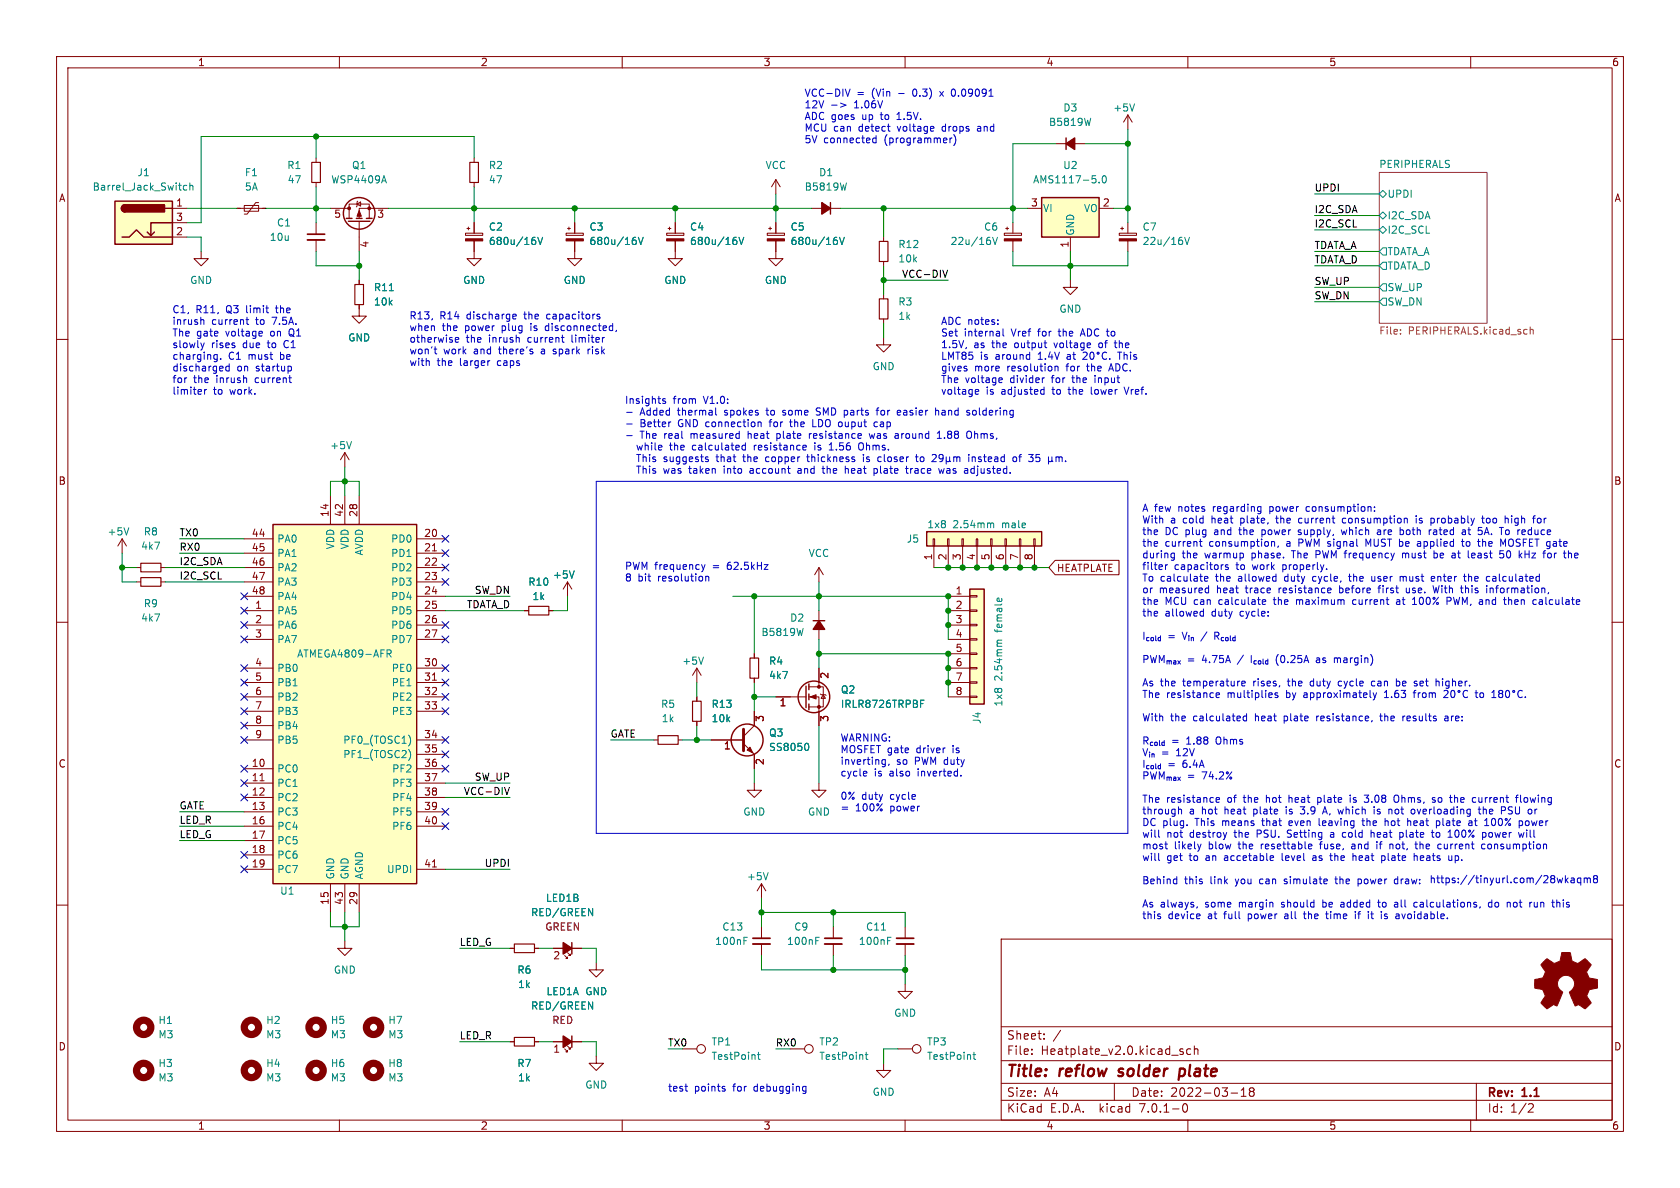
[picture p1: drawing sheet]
<svg xmlns="http://www.w3.org/2000/svg" width="297mm" height="210mm" viewBox="0 0 297 210" stroke-linecap="round" stroke-linejoin="round" font-family="sans-serif">
<defs><g id="words">
<g font-size="2.8" fill="#840000">
<text x="178" y="190.8">Title:</text>
<text x="187.4" y="190.8">reflow</text>
<text x="198.5" y="190.8">solder</text>
<text x="209.8" y="190.8">plate</text>
</g>
<g font-size="2.1" fill="#840000">
<text x="178" y="183.9">Sheet:</text>
<text x="186.2" y="183.9">/</text>
<text x="178" y="186.6">File:</text>
<text x="184" y="186.6">Heatplate_v2.0.kicad_sch</text>
<text x="178" y="196.8">KiCad</text>
<text x="178" y="194">Size:</text>
<text x="184.6" y="194">A4</text>
<text x="185.7" y="196.8">E.D.A.</text>
<text x="194.4" y="196.8">kicad</text>
<text x="200" y="194">Date:</text>
<text x="201.5" y="196.8">7.0.1-0</text>
<text x="206.9" y="194">2022-03-18</text>
<text x="263" y="194.2">Rev:</text>
<text x="263" y="196.8">Id:</text>
<text x="267" y="196.8">1/2</text>
<text x="269.2" y="194.2">1.1</text>
</g>
<g font-size="1.8" fill="#840000">
<text x="35" y="11.8">1</text>
<text x="85" y="11.8">2</text>
<text x="135" y="11.8">3</text>
<text x="185" y="11.8">4</text>
<text x="235" y="11.8">5</text>
<text x="285" y="11.8">6</text>
<text x="10.4" y="35.8">A</text>
<text x="285.4" y="35.8">A</text>
<text x="31.1" y="36.6">1</text>
<text x="31.1" y="41.7">2</text>
<text x="31.1" y="39.1">3</text>
<text x="59" y="38.7">5</text>
<text x="66.6" y="38.7">3</text>
<text x="182.2" y="36.6">3</text>
<text x="194.9" y="36.6">2</text>
<text x="65.4" y="43.8" transform="rotate(-90 65.4 43.8)">4</text>
<text x="189" y="43.8" transform="rotate(-90 189 43.8)">1</text>
<text x="10.3" y="85.8">B</text>
<text x="285.3" y="85.8">B</text>
<text x="44.4" y="95">44</text>
<text x="58.2" y="91.4" transform="rotate(-90 58.2 91.4)">14</text>
<text x="60.7" y="91.4" transform="rotate(-90 60.7 91.4)">42</text>
<text x="63.2" y="91.4" transform="rotate(-90 63.2 91.4)">28</text>
<text x="74.9" y="95">20</text>
<text x="44.4" y="97.5">45</text>
<text x="44.4" y="100.1">46</text>
<text x="74.9" y="97.5">21</text>
<text x="74.9" y="100.1">22</text>
<text x="164.8" y="99.1" transform="rotate(-90 164.8 99.1)">1</text>
<text x="167.4" y="99.1" transform="rotate(-90 167.4 99.1)">2</text>
<text x="169.9" y="99.1" transform="rotate(-90 169.9 99.1)">3</text>
<text x="172.5" y="99.1" transform="rotate(-90 172.5 99.1)">4</text>
<text x="175" y="99.1" transform="rotate(-90 175 99.1)">5</text>
<text x="177.5" y="99.1" transform="rotate(-90 177.5 99.1)">6</text>
<text x="180.1" y="99.1" transform="rotate(-90 180.1 99.1)">7</text>
<text x="182.6" y="99.1" transform="rotate(-90 182.6 99.1)">8</text>
<text x="186.8" y="101.2">HEATPLATE</text>
<text x="44.4" y="102.6">47</text>
<text x="44.4" y="105.2">48</text>
<text x="45.1" y="107.7">1</text>
<text x="74.9" y="102.6">23</text>
<text x="74.9" y="105.2">24</text>
<text x="74.9" y="107.7">25</text>
<text x="168.9" y="105.2">1</text>
<text x="168.9" y="107.7">2</text>
<text x="45.1" y="110.2">2</text>
<text x="45.1" y="112.8">3</text>
<text x="74.9" y="110.2">26</text>
<text x="74.9" y="112.8">27</text>
<text x="168.9" y="110.2">3</text>
<text x="168.9" y="112.8">4</text>
<text x="45.1" y="117.9">4</text>
<text x="74.9" y="117.9">30</text>
<text x="168.9" y="115.3">5</text>
<text x="168.9" y="117.9">6</text>
<text x="45.1" y="120.4">5</text>
<text x="45.1" y="122.9">6</text>
<text x="45.1" y="125.5">7</text>
<text x="74.9" y="120.4">31</text>
<text x="74.9" y="122.9">32</text>
<text x="74.9" y="125.5">33</text>
<text x="137.8" y="125.1">1</text>
<text x="146.7" y="120" transform="rotate(-90 146.7 120)">2</text>
<text x="168.9" y="120.4">7</text>
<text x="168.9" y="122.9">8</text>
<text x="45.1" y="128">8</text>
<text x="45.1" y="130.6">9</text>
<text x="74.9" y="130.6">34</text>
<text x="135.3" y="127.7" transform="rotate(-90 135.3 127.7)">3</text>
<text x="146.7" y="127.7" transform="rotate(-90 146.7 127.7)">3</text>
<text x="10.3" y="135.8">C</text>
<text x="44.4" y="135.6">10</text>
<text x="74.9" y="133.1">35</text>
<text x="74.9" y="135.6">36</text>
<text x="127.9" y="132.7">1</text>
<text x="135.3" y="135.3" transform="rotate(-90 135.3 135.3)">2</text>
<text x="285.3" y="135.8">C</text>
<text x="44.4" y="138.2">11</text>
<text x="44.4" y="140.7">12</text>
<text x="44.4" y="143.3">13</text>
<text x="74.9" y="138.2">37</text>
<text x="74.9" y="140.7">38</text>
<text x="74.9" y="143.3">39</text>
<text x="44.4" y="145.8">16</text>
<text x="44.4" y="148.3">17</text>
<text x="74.9" y="145.8">40</text>
<text x="44.4" y="150.9">18</text>
<text x="44.4" y="153.4">19</text>
<text x="74.9" y="153.4">41</text>
<text x="58.2" y="160" transform="rotate(-90 58.2 160)">15</text>
<text x="60.7" y="160" transform="rotate(-90 60.7 160)">43</text>
<text x="63.2" y="160" transform="rotate(-90 63.2 160)">29</text>
<text x="97.7" y="169.7">2</text>
<text x="10.3" y="185.8">D</text>
<text x="285.3" y="185.8">D</text>
<text x="97.7" y="186.3">1</text>
<text x="35" y="199.8">1</text>
<text x="85" y="199.8">2</text>
<text x="135" y="199.8">3</text>
<text x="185" y="199.8">4</text>
<text x="235" y="199.8">5</text>
<text x="285" y="199.8">6</text>
</g>
<g font-size="1.8" fill="#0000c2">
<text x="142.2" y="17.2">VCC-DIV</text>
<text x="151.5" y="17.2">=</text>
<text x="154.2" y="17.2">(Vin</text>
<text x="158.9" y="17.2">-</text>
<text x="161.6" y="17.2">0.3)</text>
<text x="166.6" y="17.2">x</text>
<text x="168.7" y="17.2">0.09091</text>
<text x="142.2" y="19.2">12V</text>
<text x="142.2" y="21.3">ADC goes</text>
<text x="142.2" y="23.3">MCU can</text>
<text x="151.1" y="19.2">1.06V</text>
<text x="151.9" y="23.3">detect</text>
<text x="152.5" y="21.3">up</text>
<text x="155.9" y="21.3">to</text>
<text x="158.8" y="23.3">voltage</text>
<text x="158.8" y="21.3">1.5V.</text>
<text x="166.8" y="23.3">drops</text>
<text x="173.2" y="23.3">and</text>
<text x="142.2" y="25.4">5V connected</text>
<text x="156.4" y="25.4">(programmer)</text>
<text x="30.5" y="55.4">C1,</text>
<text x="30.5" y="57.5">inrush</text>
<text x="30.5" y="59.6">The</text>
<text x="34.7" y="55.4">R11,</text>
<text x="34.8" y="59.6">gate</text>
<text x="37.4" y="57.5">current</text>
<text x="40" y="59.6">voltage</text>
<text x="40" y="55.4">Q3</text>
<text x="43.7" y="55.4">limit</text>
<text x="45.3" y="57.5">to</text>
<text x="48" y="59.6">on</text>
<text x="48.3" y="57.5">7.5A.</text>
<text x="49.1" y="55.4">the</text>
<text x="51.4" y="59.6">Q1</text>
<text x="72.4" y="56.5">R13,</text>
<text x="72.4" y="58.6">when</text>
<text x="77.8" y="56.5">R14</text>
<text x="78.2" y="58.6">the</text>
<text x="82.3" y="58.6">power</text>
<text x="82.6" y="56.5">discharge</text>
<text x="88.9" y="58.6">plug</text>
<text x="92.8" y="56.5">the</text>
<text x="94.1" y="58.6">is</text>
<text x="96.8" y="58.6">disconnected,</text>
<text x="96.9" y="56.5">capacitors</text>
<text x="166.4" y="57.5">ADC notes:</text>
<text x="166.4" y="59.6">Set</text>
<text x="170.5" y="59.6">internal</text>
<text x="178.9" y="59.6">Vref</text>
<text x="183.7" y="59.6">for</text>
<text x="187.4" y="59.6">the</text>
<text x="191.5" y="59.6">ADC to</text>
<text x="30.5" y="61.6">slowly</text>
<text x="30.5" y="63.7">charging.</text>
<text x="30.5" y="65.7">discharged</text>
<text x="37.4" y="61.6">rises</text>
<text x="40.4" y="63.7">C1</text>
<text x="41.9" y="65.7">on</text>
<text x="43" y="61.6">due</text>
<text x="44" y="63.7">must</text>
<text x="45.3" y="65.7">startup</text>
<text x="47.5" y="61.6">to</text>
<text x="49.7" y="63.7">be</text>
<text x="50.5" y="61.6">C1</text>
<text x="72.4" y="60.7">otherwise</text>
<text x="72.4" y="62.7">won't</text>
<text x="72.4" y="64.8">with</text>
<text x="77.3" y="64.8">the</text>
<text x="78.4" y="62.7">work</text>
<text x="81.4" y="64.8">larger</text>
<text x="82.4" y="60.7">the</text>
<text x="83.8" y="62.7">and</text>
<text x="86.5" y="60.7">inrush</text>
<text x="88.1" y="64.8">caps</text>
<text x="88.4" y="62.7">there's</text>
<text x="93.5" y="60.7">current</text>
<text x="95.9" y="62.7">a</text>
<text x="98.2" y="62.7">spark</text>
<text x="101.3" y="60.7">limiter</text>
<text x="104.4" y="62.7">risk</text>
<text x="166.4" y="61.6">1.5V,</text>
<text x="166.4" y="63.7">LMT85</text>
<text x="166.4" y="65.7">gives</text>
<text x="172.2" y="61.6">as</text>
<text x="172.3" y="65.7">more</text>
<text x="173.3" y="63.7">is</text>
<text x="175.5" y="61.6">the</text>
<text x="176.1" y="63.7">around</text>
<text x="178.1" y="65.7">resolution</text>
<text x="179.5" y="61.6">output</text>
<text x="183.7" y="63.7">1.4V</text>
<text x="186.7" y="61.6">voltage</text>
<text x="188.7" y="65.7">for</text>
<text x="188.9" y="63.7">at</text>
<text x="192.5" y="65.7">the</text>
<text x="194.6" y="61.6">of</text>
<text x="196.5" y="65.7">ADC.</text>
<text x="197.6" y="61.6">the</text>
<text x="198.2" y="63.7">This</text>
<text x="30.5" y="67.8">for</text>
<text x="30.5" y="69.9">limiter</text>
<text x="34.2" y="67.8">the</text>
<text x="37.7" y="69.9">to</text>
<text x="38.3" y="67.8">inrush</text>
<text x="40.7" y="69.9">work.</text>
<text x="45.3" y="67.8">current</text>
<text x="110.5" y="71.5">Insights</text>
<text x="119" y="71.5">from</text>
<text x="124.5" y="71.5">V1.0:</text>
<text x="166.4" y="67.8">The</text>
<text x="166.4" y="69.9">voltage</text>
<text x="170.7" y="67.8">voltage</text>
<text x="174.4" y="69.9">is</text>
<text x="177.1" y="69.9">adjusted</text>
<text x="178.7" y="67.8">divider</text>
<text x="186.1" y="67.8">for</text>
<text x="186.2" y="69.9">to</text>
<text x="189.2" y="69.9">the</text>
<text x="189.9" y="67.8">the</text>
<text x="193.3" y="69.9">lower</text>
<text x="193.9" y="67.8">input</text>
<text x="199.4" y="69.9">Vref.</text>
<text x="113.2" y="73.5">Added</text>
<text x="113.2" y="75.6">Better</text>
<text x="113.2" y="77.6">The</text>
<text x="117.5" y="77.6">real</text>
<text x="119.9" y="73.5">thermal</text>
<text x="119.9" y="75.6">GND connection</text>
<text x="122.2" y="77.6">measured</text>
<text x="128.2" y="73.5">spokes</text>
<text x="132.5" y="77.6">heat</text>
<text x="135.8" y="73.5">to</text>
<text x="136.3" y="75.6">for</text>
<text x="137.7" y="77.6">plate</text>
<text x="138.8" y="73.5">some</text>
<text x="140.1" y="75.6">the</text>
<text x="143.5" y="77.6">resistance</text>
<text x="144.2" y="75.6">LDO ouput</text>
<text x="144.8" y="73.5">SMD parts</text>
<text x="154.4" y="77.6">was</text>
<text x="155.3" y="75.6">cap</text>
<text x="155.8" y="73.5">for</text>
<text x="159" y="77.6">around</text>
<text x="159.5" y="73.5">easier</text>
<text x="166.4" y="73.5">hand</text>
<text x="166.6" y="77.6">1.88</text>
<text x="171.9" y="77.6">Ohms,</text>
<text x="172.1" y="73.5">soldering</text>
<text x="112.7" y="79.7">while</text>
<text x="112.7" y="81.8">This</text>
<text x="112.7" y="83.8">This</text>
<text x="117.5" y="81.8">suggests</text>
<text x="117.5" y="83.8">was</text>
<text x="118.6" y="79.7">the</text>
<text x="122.1" y="83.8">taken</text>
<text x="122.7" y="79.7">calculated</text>
<text x="127" y="81.8">that</text>
<text x="128.4" y="83.8">into</text>
<text x="131.8" y="81.8">the</text>
<text x="133.1" y="83.8">account</text>
<text x="133.7" y="79.7">resistance</text>
<text x="135.9" y="81.8">copper</text>
<text x="141.7" y="83.8">and</text>
<text x="143.4" y="81.8">thickness</text>
<text x="144.5" y="79.7">is</text>
<text x="146.2" y="83.8">the</text>
<text x="147.2" y="79.7">1.56</text>
<text x="150.3" y="83.8">heat</text>
<text x="152.6" y="79.7">Ohms.</text>
<text x="153.4" y="81.8">is</text>
<text x="155.5" y="83.8">plate</text>
<text x="156.1" y="81.8">closer</text>
<text x="161.4" y="83.8">trace</text>
<text x="163" y="81.8">to</text>
<text x="167.3" y="83.8">was</text>
<text x="171.9" y="83.8">adjusted.</text>
<text x="172.5" y="81.8">instead</text>
<text x="180.5" y="81.8">of</text>
<text x="183.4" y="81.8">35</text>
<text x="201.9" y="90.6">A few</text>
<text x="201.9" y="92.6">With</text>
<text x="201.9" y="94.7">the</text>
<text x="206" y="94.7">DC plug</text>
<text x="207" y="92.6">a</text>
<text x="208.4" y="90.6">notes</text>
<text x="209.2" y="92.6">cold</text>
<text x="214.3" y="92.6">heat</text>
<text x="214.6" y="90.6">regarding</text>
<text x="214.8" y="94.7">and</text>
<text x="219.4" y="94.7">the</text>
<text x="219.6" y="92.6">plate,</text>
<text x="223.4" y="94.7">power</text>
<text x="224.7" y="90.6">power</text>
<text x="226" y="92.6">the</text>
<text x="230" y="94.7">supply,</text>
<text x="230.1" y="92.6">current</text>
<text x="231.3" y="90.6">consumption:</text>
<text x="237.8" y="94.7">which</text>
<text x="238" y="92.6">consumption</text>
<text x="244.3" y="94.7">are</text>
<text x="248.4" y="94.7">both</text>
<text x="251.1" y="92.6">is</text>
<text x="253.6" y="94.7">rated</text>
<text x="253.8" y="92.6">probably</text>
<text x="259.6" y="94.7">at</text>
<text x="262.6" y="94.7">5A.</text>
<text x="263.1" y="92.6">too</text>
<text x="266.6" y="94.7">To reduce</text>
<text x="267.2" y="92.6">high</text>
<text x="272.3" y="92.6">for</text>
<text x="110.5" y="100.8">PWM frequency</text>
<text x="126" y="100.8">=</text>
<text x="128.7" y="100.8">62.5kHz</text>
<text x="201.9" y="96.7">the</text>
<text x="201.9" y="98.8">during</text>
<text x="201.9" y="100.8">filter</text>
<text x="206" y="96.7">current</text>
<text x="207.6" y="100.8">capacitors</text>
<text x="209" y="98.8">the</text>
<text x="213.1" y="98.8">warmup</text>
<text x="213.9" y="96.7">consumption,</text>
<text x="218.6" y="100.8">to</text>
<text x="221.4" y="98.8">phase.</text>
<text x="221.6" y="100.8">work</text>
<text x="227" y="100.8">properly.</text>
<text x="227.6" y="96.7">a</text>
<text x="228.7" y="98.8">The</text>
<text x="229.8" y="96.7">PWM signal</text>
<text x="233" y="98.8">PWM frequency</text>
<text x="241.9" y="96.7">MUST be</text>
<text x="248.5" y="98.8">must</text>
<text x="251.3" y="96.7">applied</text>
<text x="254.2" y="98.8">be</text>
<text x="257.6" y="98.8">at</text>
<text x="259.4" y="96.7">to</text>
<text x="260.5" y="98.8">least</text>
<text x="262.3" y="96.7">the</text>
<text x="266.3" y="98.8">50</text>
<text x="266.4" y="96.7">MOSFET gate</text>
<text x="269.8" y="98.8">kHz</text>
<text x="274.3" y="98.8">for</text>
<text x="278" y="98.8">the</text>
<text x="110.5" y="102.9">8</text>
<text x="112.8" y="102.9">bit</text>
<text x="116.4" y="102.9">resolution</text>
<text x="201.9" y="102.9">To calculate</text>
<text x="201.9" y="105">or</text>
<text x="201.9" y="107">the</text>
<text x="205" y="105">measured</text>
<text x="206" y="107">MCU can</text>
<text x="215" y="102.9">the</text>
<text x="215.2" y="105">heat</text>
<text x="215.6" y="107">calculate</text>
<text x="219.1" y="102.9">allowed</text>
<text x="220.4" y="105">trace</text>
<text x="225.5" y="107">the</text>
<text x="226.3" y="105">resistance</text>
<text x="227.4" y="102.9">duty</text>
<text x="229.5" y="107">maximum</text>
<text x="232.4" y="102.9">cycle,</text>
<text x="237.2" y="105">before</text>
<text x="239" y="102.9">the</text>
<text x="239.6" y="107">current</text>
<text x="243.1" y="102.9">user</text>
<text x="244.2" y="105">first</text>
<text x="247.5" y="107">at</text>
<text x="248.2" y="102.9">must</text>
<text x="249.2" y="105">use.</text>
<text x="250.5" y="107">100%</text>
<text x="253.9" y="102.9">enter</text>
<text x="254.2" y="105">With</text>
<text x="256.7" y="107">PWM, and</text>
<text x="259.2" y="105">this</text>
<text x="259.9" y="102.9">the</text>
<text x="263.8" y="105">information,</text>
<text x="263.9" y="102.9">calculated</text>
<text x="267.1" y="107">then</text>
<text x="272.3" y="107">calculate</text>
<text x="201.9" y="109.1">the</text>
<text x="201.9" y="113.2">I_{cold}</text>
<text x="206" y="109.1">allowed</text>
<text x="206.5" y="113.2">=</text>
<text x="209.1" y="113.2">V_{in} R_{cold}</text>
<text x="212.5" y="113.2">/</text>
<text x="214.3" y="109.1">duty</text>
<text x="219.4" y="109.1">cycle:</text>
<text x="201.9" y="117.3">PWM_{max} 4.75A</text>
<text x="209.9" y="117.3">=</text>
<text x="219" y="117.3">/</text>
<text x="221.4" y="117.3">I_{cold}</text>
<text x="226" y="117.3">(0.25A</text>
<text x="233.2" y="117.3">as</text>
<text x="236.5" y="117.3">margin)</text>
<text x="201.9" y="121.4">As the</text>
<text x="201.9" y="123.5">The</text>
<text x="206.2" y="123.5">resistance</text>
<text x="209.2" y="121.4">temperature</text>
<text x="217.1" y="123.5">multiplies</text>
<text x="221.7" y="121.4">rises,</text>
<text x="227.5" y="123.5">by</text>
<text x="228" y="121.4">the</text>
<text x="230.7" y="123.5">approximately</text>
<text x="232" y="121.4">duty</text>
<text x="237.1" y="121.4">cycle</text>
<text x="243.1" y="121.4">can</text>
<text x="245.1" y="123.5">1.63</text>
<text x="247.6" y="121.4">be</text>
<text x="250.5" y="123.5">from</text>
<text x="250.9" y="121.4">set</text>
<text x="254.8" y="121.4">higher.</text>
<text x="261.7" y="123.5">to</text>
<text x="148.6" y="131.2">WARNING:</text>
<text x="201.9" y="127.6">With</text>
<text x="201.9" y="131.7">R_{cold} 1.88</text>
<text x="207" y="127.6">the</text>
<text x="207.1" y="131.7">=</text>
<text x="211" y="127.6">calculated</text>
<text x="215.1" y="131.7">Ohms</text>
<text x="222" y="127.6">heat</text>
<text x="227.2" y="127.6">plate</text>
<text x="233.1" y="127.6">resistance,</text>
<text x="244.5" y="127.6">the</text>
<text x="248.6" y="127.6">results</text>
<text x="256.2" y="127.6">are:</text>
<text x="148.6" y="133.2">MOSFET gate</text>
<text x="148.6" y="135.3">inverting,</text>
<text x="148.6" y="137.3">cycle</text>
<text x="154.6" y="137.3">is</text>
<text x="157.3" y="137.3">also</text>
<text x="158.5" y="135.3">so</text>
<text x="161.8" y="135.3">PWM duty</text>
<text x="162.1" y="133.2">driver</text>
<text x="162.4" y="137.3">inverted.</text>
<text x="168.6" y="133.2">is</text>
<text x="201.9" y="133.8">V_{in}</text>
<text x="201.9" y="135.8">I_{cold}</text>
<text x="201.9" y="137.9">PWM_{max} 74.2%</text>
<text x="205.3" y="133.8">=</text>
<text x="206.5" y="135.8">=</text>
<text x="208" y="133.8">12V</text>
<text x="209.1" y="135.8">6.4A</text>
<text x="209.9" y="137.9">=</text>
<text x="148.6" y="141.5">0% duty</text>
<text x="148.6" y="143.5">=</text>
<text x="151.3" y="143.5">100%</text>
<text x="157.4" y="141.5">cycle</text>
<text x="157.4" y="143.5">power</text>
<text x="201.9" y="142">The</text>
<text x="206.2" y="142">resistance</text>
<text x="217.1" y="142">of</text>
<text x="220" y="142">the</text>
<text x="224.1" y="142">hot</text>
<text x="228.2" y="142">heat</text>
<text x="233.4" y="142">plate</text>
<text x="239.3" y="142">is</text>
<text x="242" y="142">3.08</text>
<text x="247.3" y="142">Ohms,</text>
<text x="254.2" y="142">so</text>
<text x="257.5" y="142">the</text>
<text x="261.6" y="142">current</text>
<text x="269.4" y="142">flowing</text>
<text x="201.9" y="144">through</text>
<text x="201.9" y="146.1">DC plug.</text>
<text x="201.9" y="148.2">will</text>
<text x="206.3" y="148.2">not</text>
<text x="210.3" y="144">a</text>
<text x="210.4" y="148.2">destroy</text>
<text x="211.4" y="146.1">This</text>
<text x="212.5" y="144">hot</text>
<text x="216.2" y="146.1">means</text>
<text x="216.6" y="144">heat</text>
<text x="218.4" y="148.2">the</text>
<text x="221.9" y="144">plate</text>
<text x="222.5" y="148.2">PSU.</text>
<text x="223.4" y="146.1">that</text>
<text x="227.7" y="144">is</text>
<text x="228" y="148.2">Setting</text>
<text x="228.3" y="146.1">even</text>
<text x="230.4" y="144">3.9</text>
<text x="233.7" y="146.1">leaving</text>
<text x="234.6" y="144">A, which</text>
<text x="235.7" y="148.2">a</text>
<text x="238" y="148.2">cold</text>
<text x="241.5" y="146.1">the</text>
<text x="243.1" y="148.2">heat</text>
<text x="243.8" y="144">is</text>
<text x="245.6" y="146.1">hot</text>
<text x="246.5" y="144">not</text>
<text x="248.3" y="148.2">plate</text>
<text x="249.7" y="146.1">heat</text>
<text x="250.6" y="144">overloading</text>
<text x="254.2" y="148.2">to</text>
<text x="254.9" y="146.1">plate</text>
<text x="257.1" y="148.2">100%</text>
<text x="260.8" y="146.1">at</text>
<text x="262.7" y="144">the</text>
<text x="263.3" y="148.2">power</text>
<text x="263.7" y="146.1">100%</text>
<text x="266.8" y="144">PSU</text>
<text x="269.9" y="146.1">power</text>
<text x="269.9" y="148.2">will</text>
<text x="271.7" y="144">or</text>
<text x="201.9" y="150.2">most</text>
<text x="201.9" y="152.3">will</text>
<text x="206.3" y="152.3">get</text>
<text x="207.6" y="150.2">likely</text>
<text x="210.3" y="152.3">to</text>
<text x="213.3" y="152.3">an</text>
<text x="213.7" y="150.2">blow</text>
<text x="216.7" y="152.3">accetable</text>
<text x="219.1" y="150.2">the</text>
<text x="223.2" y="150.2">resettable</text>
<text x="227" y="152.3">level</text>
<text x="232.6" y="152.3">as</text>
<text x="233.8" y="150.2">fuse,</text>
<text x="235.8" y="152.3">the</text>
<text x="239.5" y="150.2">and</text>
<text x="239.9" y="152.3">heat</text>
<text x="244" y="150.2">if</text>
<text x="245.1" y="152.3">plate</text>
<text x="246.4" y="150.2">not,</text>
<text x="251" y="152.3">heats</text>
<text x="251.2" y="150.2">the</text>
<text x="255.2" y="150.2">current</text>
<text x="257.2" y="152.3">up.</text>
<text x="263.1" y="150.2">consumption</text>
<text x="201.9" y="156.4">Behind</text>
<text x="201.9" y="160.5">As always,</text>
<text x="209.4" y="156.4">this</text>
<text x="213.1" y="160.5">some</text>
<text x="214" y="156.4">link</text>
<text x="218.6" y="156.4">you</text>
<text x="219.2" y="160.5">margin</text>
<text x="222.9" y="156.4">can</text>
<text x="226.8" y="160.5">should</text>
<text x="227.4" y="156.4">simulate</text>
<text x="234.2" y="160.5">be</text>
<text x="236.6" y="156.4">the</text>
<text x="237.5" y="160.5">added</text>
<text x="240.7" y="156.4">power</text>
<text x="244.3" y="160.5">to</text>
<text x="247.3" y="160.5">all</text>
<text x="247.3" y="156.4">draw: https://tinyurl.com/28wkaqm8</text>
<text x="250.8" y="160.5">calculations,</text>
<text x="264.2" y="160.5">do</text>
<text x="267.6" y="160.5">not</text>
<text x="271.7" y="160.5">run</text>
<text x="275.8" y="160.5">this</text>
<text x="201.9" y="162.6">this</text>
<text x="206.5" y="162.6">device</text>
<text x="213.6" y="162.6">at</text>
<text x="216.6" y="162.6">full</text>
<text x="220.9" y="162.6">power</text>
<text x="227.5" y="162.6">all</text>
<text x="231.1" y="162.6">the</text>
<text x="235.1" y="162.6">time</text>
<text x="240.3" y="162.6">if</text>
<text x="242.7" y="162.6">it</text>
<text x="245.2" y="162.6">is</text>
<text x="247.9" y="162.6">avoidable.</text>
<text x="118.1" y="193">test</text>
<text x="122.8" y="193">points</text>
<text x="129.7" y="193">for</text>
<text x="133.4" y="193">debugging</text>
</g>
<g font-size="1.8" fill="#008484">
<text x="185.4" y="22.4">B5819W</text>
<text x="187.9" y="19.9">D3</text>
<text x="196.8" y="19.9">+5V</text>
<text x="243.8" y="29.8">PERIPHERALS</text>
<text x="16.3" y="33.8">Barrel_Jack_Switch</text>
<text x="24.2" y="31.3">J1</text>
<text x="43.2" y="31.3">F1</text>
<text x="43.2" y="33.8">5A</text>
<text x="50.7" y="30">R1</text>
<text x="50.8" y="32.6">47</text>
<text x="58.5" y="32.6">WSP4409A</text>
<text x="62.2" y="30">Q1</text>
<text x="86.4" y="30">R2</text>
<text x="86.4" y="32.6">47</text>
<text x="135.3" y="30">VCC</text>
<text x="142.2" y="33.8">B5819W</text>
<text x="144.7" y="31.3">D1</text>
<text x="182.6" y="32.6">AMS1117-5.0</text>
<text x="187.9" y="30">U2</text>
<text x="245.3" y="35.1">UPDI</text>
<text x="48.9" y="40.2">C1</text>
<text x="86.4" y="40.9">C2</text>
<text x="104.1" y="40.9">C3</text>
<text x="121.9" y="40.9">C4</text>
<text x="139.7" y="40.9">C5</text>
<text x="173.9" y="40.9">C6</text>
<text x="184.4" y="37.7">VI</text>
<text x="190.1" y="41.7" transform="rotate(-90 190.1 41.7)">GND</text>
<text x="191.5" y="37.7">VO</text>
<text x="201.9" y="40.9">C7</text>
<text x="245.3" y="38.9">I2C_SDA</text>
<text x="245.3" y="41.5">I2C_SCL</text>
<text x="47.6" y="42.7">10u</text>
<text x="86.4" y="43.5">680u/16V</text>
<text x="104.1" y="43.5">680u/16V</text>
<text x="121.9" y="43.5">680u/16V</text>
<text x="139.7" y="43.5">680u/16V</text>
<text x="158.8" y="44">R12</text>
<text x="158.8" y="46.5">10k</text>
<text x="168" y="43.5">22u/16V</text>
<text x="201.9" y="43.5">22u/16V</text>
<text x="245.3" y="47.8">TDATA_D</text>
<text x="245.3" y="45.3">TDATA_A</text>
<text x="33.6" y="50.4">GND</text>
<text x="66" y="51.6">R11</text>
<text x="81.8" y="50.4">GND</text>
<text x="99.6" y="50.4">GND</text>
<text x="117.4" y="50.4">GND</text>
<text x="135.2" y="50.4">GND</text>
<text x="245.3" y="51.6">SW_UP</text>
<text x="66" y="54.2">10k</text>
<text x="158.8" y="54.2">R3</text>
<text x="158.8" y="56.7">1k</text>
<text x="187.2" y="55.4">GND</text>
<text x="245.3" y="54.2">SW_DN</text>
<text x="61.5" y="60.5">GND</text>
<text x="154.2" y="65.6">GND</text>
<text x="58.3" y="79.6">+5V</text>
<text x="19" y="94.8">+5V</text>
<text x="25.4" y="94.8">R8</text>
<text x="163.9" y="93.5">1x8</text>
<text x="168.4" y="93.5">2.54mm</text>
<text x="177.1" y="93.5">male</text>
<text x="24.9" y="97.3">4k7</text>
<text x="49" y="96.1">PA0</text>
<text x="49" y="98.6">PA1</text>
<text x="49" y="101.2">PA2</text>
<text x="59.2" y="97.2" transform="rotate(-90 59.2 97.2)">VDD</text>
<text x="61.8" y="97.2" transform="rotate(-90 61.8 97.2)">VDD</text>
<text x="64.3" y="98.3" transform="rotate(-90 64.3 98.3)">AVDD</text>
<text x="69" y="96.1">PD0</text>
<text x="69" y="98.6">PD1</text>
<text x="69" y="101.2">PD2</text>
<text x="142.9" y="98.6">VCC</text>
<text x="160.2" y="96.1">J5</text>
<text x="25.4" y="107.5">R9</text>
<text x="49" y="103.7">PA3</text>
<text x="49" y="106.2">PA4</text>
<text x="69" y="103.7">PD3</text>
<text x="69" y="106.2">PD4</text>
<text x="93.3" y="103.7">R10</text>
<text x="94.1" y="106.2">1k</text>
<text x="97.7" y="102.4">+5V</text>
<text x="24.9" y="110">4k7</text>
<text x="49" y="108.8">PA5</text>
<text x="49" y="111.3">PA6</text>
<text x="49" y="113.9">PA7</text>
<text x="69" y="108.8">PD5</text>
<text x="69" y="111.3">PD6</text>
<text x="69" y="113.9">PD7</text>
<text x="134.5" y="112.6">B5819W</text>
<text x="139.6" y="110">D2</text>
<text x="177.4" y="111.7" transform="rotate(-90 177.4 111.7)">female</text>
<text x="49" y="118.9">PB0</text>
<text x="52.5" y="116.4">ATMEGA4809-AFR</text>
<text x="69.1" y="118.9">PE0</text>
<text x="120.6" y="117.7">+5V</text>
<text x="135.9" y="117.7">R4</text>
<text x="49" y="121.5">PB1</text>
<text x="49" y="124">PB2</text>
<text x="69.1" y="121.5">PE1</text>
<text x="69.1" y="124">PE2</text>
<text x="116.8" y="125.3">R5</text>
<text x="125.7" y="125.3">R13</text>
<text x="135.9" y="120.2">4k7</text>
<text x="148.6" y="122.7">Q2</text>
<text x="148.6" y="125.3">IRLR8726TRPBF</text>
<text x="177.4" y="125" transform="rotate(-90 177.4 125)">1x8</text>
<text x="177.4" y="120.4" transform="rotate(-90 177.4 120.4)">2.54mm</text>
<text x="49" y="126.6">PB3</text>
<text x="49" y="129.1">PB4</text>
<text x="49" y="131.6">PB5</text>
<text x="60.6" y="131.6">PF0_(TOSC1)</text>
<text x="69.1" y="126.6">PE3</text>
<text x="116.9" y="127.8">1k</text>
<text x="125.7" y="127.8">10k</text>
<text x="135.9" y="130.4">Q3</text>
<text x="173.5" y="128" transform="rotate(-90 173.5 128)">J4</text>
<text x="49" y="136.7">PC0</text>
<text x="60.6" y="134.2">PF1_(TOSC2)</text>
<text x="69.2" y="136.7">PF2</text>
<text x="135.9" y="132.9">SS8050</text>
<text x="49" y="139.3">PC1</text>
<text x="49" y="141.8">PC2</text>
<text x="69.2" y="139.3">PF3</text>
<text x="69.2" y="141.8">PF4</text>
<text x="49" y="144.3">PC3</text>
<text x="49" y="146.9">PC4</text>
<text x="49" y="149.4">PC5</text>
<text x="69.2" y="144.3">PF5</text>
<text x="69.2" y="146.9">PF6</text>
<text x="131.4" y="144.3">GND</text>
<text x="142.8" y="144.3">GND</text>
<text x="49" y="152">PC6</text>
<text x="49" y="154.5">PC7</text>
<text x="59.2" y="155.4" transform="rotate(-90 59.2 155.4)">GND</text>
<text x="61.8" y="155.4" transform="rotate(-90 61.8 155.4)">GND</text>
<text x="64.3" y="155.4" transform="rotate(-90 64.3 155.4)">AGND</text>
<text x="68.3" y="154.5">UPDI</text>
<text x="132" y="155.8">+5V</text>
<text x="49.5" y="158.3">U1</text>
<text x="96.5" y="159.6">LED1B</text>
<text x="93.8" y="162.1">RED/GREEN</text>
<text x="126.4" y="167.2">100nF</text>
<text x="127.6" y="164.7">C13</text>
<text x="139.1" y="167.2">100nF</text>
<text x="140.3" y="164.7">C9</text>
<text x="151.8" y="167.2">100nF</text>
<text x="153" y="164.7">C11</text>
<text x="59" y="172.3">GND</text>
<text x="91.4" y="172.3">R6</text>
<text x="91.5" y="174.8">1k</text>
<text x="93.8" y="178.6">RED/GREEN</text>
<text x="96.5" y="176.1">LED1A</text>
<text x="103.4" y="176.1">GND</text>
<text x="158" y="179.9">GND</text>
<text x="27.9" y="181.2">H1</text>
<text x="27.9" y="183.7">M3</text>
<text x="47" y="181.2">H2</text>
<text x="47" y="183.7">M3</text>
<text x="58.4" y="181.2">H5</text>
<text x="58.4" y="183.7">M3</text>
<text x="68.6" y="181.2">H7</text>
<text x="68.6" y="183.7">M3</text>
<text x="125.7" y="185">TP1</text>
<text x="144.8" y="185">TP2</text>
<text x="163.8" y="185">TP3</text>
<text x="27.9" y="188.8">H3</text>
<text x="27.9" y="191.3">M3</text>
<text x="47" y="188.8">H4</text>
<text x="47" y="191.3">M3</text>
<text x="58.4" y="188.8">H6</text>
<text x="58.4" y="191.3">M3</text>
<text x="68.6" y="188.8">H8</text>
<text x="68.6" y="191.3">M3</text>
<text x="91.4" y="188.8">R7</text>
<text x="91.5" y="191.3">1k</text>
<text x="125.7" y="187.5">TestPoint</text>
<text x="144.8" y="187.5">TestPoint</text>
<text x="163.8" y="187.5">TestPoint</text>
<text x="103.4" y="192.6">GND</text>
<text x="154.2" y="193.9">GND</text>
</g>
<g font-size="1.8">
<text x="232.4" y="33.9">UPDI</text>
<text x="232.4" y="37.8">I2C_SDA</text>
<text x="232.4" y="40.3">I2C_SCL</text>
<text x="232.4" y="46.6">TDATA_D</text>
<text x="232.4" y="44.1">TDATA_A</text>
<text x="159.3" y="49.2">VCC-DIV</text>
<text x="232.4" y="53">SW_DN</text>
<text x="232.4" y="50.5">SW_UP</text>
<text x="31.7" y="94.9">TX0</text>
<text x="31.7" y="97.4">RX0</text>
<text x="31.7" y="100">I2C_SDA</text>
<text x="31.7" y="102.5">I2C_SCL</text>
<text x="82.4" y="107.6">TDATA_D</text>
<text x="83.8" y="105.1">SW_DN</text>
<text x="107.9" y="130.5">GATE</text>
<text x="31.7" y="143.2">GATE</text>
<text x="81.9" y="140.6">VCC-DIV</text>
<text x="83.8" y="138.1">SW_UP</text>
<text x="31.7" y="145.7">LED_R</text>
<text x="31.7" y="148.2">LED_G</text>
<text x="85.6" y="153.3">UPDI</text>
<text x="81.3" y="167.3">LED_G</text>
<text x="81.3" y="183.8">LED_R</text>
</g>
<g font-size="1.8" fill="#848400">
<text x="243.8" y="59.4">File:</text>
<text x="249" y="59.4">PERIPHERALS.kicad_sch</text>
</g>
<g font-size="1.8" fill="#840084">
<text x="96.3" y="164.7">GREEN</text>
<text x="97.6" y="181.2">RED</text>
</g>
<g font-size="1.8" fill="#008400">
<text x="118.1" y="185.1">TX0</text>
<text x="137.2" y="185.1">RX0</text>
</g>
</g></defs>
<g fill="none" stroke="#840000" stroke-width=".18">
<path d="M10 10h277v190h-277zM12 12h273v186h-273zM60 10v2M110 10v2M160 10v2M210 10v2M260 10v2M30.5 36.8h2.5M30.5 39.4h2.5M41.9 36.8h5.1M43.2 36.3h2.5v1h-2.5zM45.7 35.8h-.5l-1.5 2h-.5"/>
<path d="M55.9 27.9v.8M55.9 32.3v.7M55.9 39.4v2M58.4 36.8h3.3M61.7 38.6v-2.5h3.6v2.5M63.1 36.1l.7-.4v.7zM63.2 35.6l-.1 .1v.7l-.1 .2M63.5 39.1v5.4M68.6 36.8h-5.1v1.8M83.8 27.9v.8M83.8 32.3v.7M83.8 39.4v1.8"/>
<path d="M101.6 39.4v1.8M119.4 39.4v1.8M137.2 31.8l-.8 1.2M137.2 31.8v2.5M137.2 39.4v1.8M137.2 31.8l.7 1.2M143.5 36.8h5.1M179.1 39.4v1.8M181.6 36.8h2.5M186.7 25.4h5.1M194.3 36.8h2.5M199.4 20.3v2.6"/>
<path d="M199.4 39.4v1.8M199.4 20.3l-.8 1.3M199.4 20.3l.8 1.3M10 60h2M30.5 41.9h2.5M35.6 44.5v1.2h1.2l-1.2 1.3-1.3-1.3h1.3M55.9 42.4v2.1M63.5 53.8v2.1h1.3l-1.3 1.3-1.3-1.3h1.3M63.5 49.5v.8M82.3 41.2h3v.4h-3zM82.5 40.4h.6M82.8 40.1v.5"/>
<path d="M83.8 42.6v3.1h1.3l-1.3 1.3-1.3-1.3h1.3M100.1 41.2h3v.4h-3zM100.3 40.4h.5M100.6 40.1v.5M101.6 42.6v3.1h1.3l-1.3 1.3-1.3-1.3h1.3M117.9 41.2h3v.4h-3zM118.1 40.4h.5M118.4 40.1v.5M119.4 42.6v3.1h1.2l-1.2 1.3-1.3-1.3h1.3M135.6 41.2h3.1v.4h-3.1zM135.9 40.4h.5M136.1 40.1v.5"/>
<path d="M137.2 42.6v3.1h1.2l-1.2 1.3-1.3-1.3h1.3M156.2 59.7v1.3h1.3l-1.3 1.2-1.3-1.2h1.3M156.2 41.9v.8M156.2 46.2v.8M156.2 52.1v.7M156.2 56.4v.8M177.5 41.2h3.1v.4h-3.1zM177.8 40.4h.5M178.1 40.1v.5M179.1 42.6v1.9M189.2 49.5v1.3h1.3l-1.3 1.3-1.2-1.3h1.2M189.2 41.9v2.6"/>
<path d="M197.9 41.2h3v.4h-3zM198.1 40.4h.5M198.4 40.1v.5M199.4 42.6v1.9M285 60h2M21.6 95.3l-.8 1.2M21.6 95.3v2.5M21.6 95.3l.8 1.2M43.2 95.3h5.1M43.2 97.8h5.1M58.4 87.6v5.1M61 80l-.8 1.3"/>
<path d="M61 80v2.6M61 87.6v5.1M61 80l.7 1.3M63.5 87.6v5.1M73.7 95.3h5M73.7 97.8h5M76.4 97.4h.8M165 95.3h.2v1.2h-.2zM165.1 96.5v3.8M167.5 95.3h.3v1.2h-.3zM167.6 96.5v3.8M170.1 95.3h.2v1.2h-.2z"/>
<path d="M170.2 96.5v3.8M172.6 95.3h.2v1.2h-.2zM172.7 96.5v3.8M175.1 95.3h.3v1.2h-.3zM175.3 96.5v3.8M177.7 95.3h.2v1.2h-.2zM177.8 96.5v3.8M180.2 95.3h.3v1.2h-.3zM180.3 96.5v3.8M182.8 95.3h.2v1.2h-.2zM182.9 96.5v3.8M186.5 99.1h11.3v2.5h-11.3l-1.1-1.3z"/>
<path d="M10 110h2M24.1 100.3h.8M24.1 102.9h.8M28.4 100.3h.8M28.4 102.9h.8M43.2 108h5.1M43.2 100.3h5.1M43.2 102.9h5.1M43.2 105.4h5.1M43.2 110.5h5.1M43.2 113h5.1M43.2 118.1h5.1"/>
<path d="M73.7 108h5M73.7 100.3h5M73.7 102.9h5M73.7 105.4h5M73.7 110.5h5M73.7 113h5M73.7 118.1h5M92.7 108h.8M97 108h.8M100.3 102.9l-.7 1.2M100.3 102.9v2.5M100.3 102.9l.8 1.2"/>
<path d="M123.2 118.1v2.6M123.2 118.1l-.8 1.3M123.2 118.1l.8 1.3M133.3 115.6v.7M133.3 119.9v.8M144.8 100.3v2.6M144.8 108v5M144.8 118.1v3.3M144.8 100.3l-.8 1.3M144.8 100.3l.7 1.3M167.6 108h3.8M167.6 105.4h3.8"/>
<path d="M167.6 110.5h3.8M167.6 113h3.8M167.6 115.6h3.8M167.6 118.1h3.8M171.4 118h1.3v.2h-1.3zM171.4 115.4h1.3v.3h-1.3zM171.4 112.9h1.3v.3h-1.3zM171.4 110.4h1.3v.2h-1.3zM171.4 107.8h1.3v.3h-1.3zM171.4 105.3h1.3v.2h-1.3zM285 110h2M43.2 123.2h5.1"/>
<path d="M43.2 120.7h5.1M43.2 130.8h5.1M43.2 135.9h5.1M43.2 138.4h5.1M43.2 125.7h5.1M43.2 128.3h5.1M46 138h.7M73.7 123.2h5M73.7 120.7h5M73.7 130.8h5M73.7 135.9h5M73.7 138.4h5"/>
<path d="M73.7 125.7h5M73.7 133.4h5M76.4 120.2h.8M115.6 130.8h.7M119.9 130.8h.7M123.2 123.2v.8M123.2 127.5v.8M125.7 130.8h5.7M131.4 131.4l1.9 2v2.5M133.3 138.4v1.3h1.3l-1.3 1.3-1.2-1.3h1.2M133.3 125.7v2.6l-1.9 1.9M137.2 123.2h5.3"/>
<path d="M143 123.2h1.8v5.1M143 121.4h2.5v3.6h-2.5M144.8 138.4v1.3h1.2l-1.2 1.3-1.3-1.3h1.3M145 122.7l.2 .1h.7l.1 .1M145.5 122.8l.4 .6h-.7zM167.6 123.2h3.8M167.6 120.7h3.8M171.4 123.1h1.3v.2h-1.3zM171.4 120.5h1.3v.3h-1.3zM10 160h2M43.2 141h5.1M43.2 143.5h5.1"/>
<path d="M43.2 146.1h5.1M43.2 148.6h5.1M43.2 151.1h5.1M43.2 153.7h5.1M58.4 156.2v5.1M61 156.2v5.1M63.5 156.2v5.1M73.7 141h5M73.7 143.5h5M73.7 146.1h5M73.7 153.7h5M76.4 153.3h.8"/>
<path d="M134.6 156.2v2.6M134.6 156.2l-.7 1.3M134.6 156.2l.8 1.3M285 160h2M61 166.4v1.2h1.2l-1.2 1.3-1.3-1.3h1.3M90.2 167.6h.7M94.5 167.6h.7M97.8 167.6h5.1M99.8 168.9l.5 .5h-.2h.2v-.2M100.3 168.4l.5 .5h-.2h.2v-.2M105.4 170.2v1.3h1.3l-1.3 1.2-1.3-1.2h1.3M134.6 163.8v2.1"/>
<path d="M134.6 166.9v2M147.3 163.8v2.1M147.3 166.9v2M160 174v1.3h1.3l-1.3 1.2-1.3-1.2h1.3M160 163.8v2.1M160 166.9v2M177 166h108v32h-108zM60 198v2M90.2 184.2h.7M94.5 184.2h.7M97.8 184.2h5.1M99.8 185.4l.5 .5h-.2h.2v-.2"/>
<path d="M100.3 184.9l.5 .5h-.2h.2v-.2M105.4 186.7v1.3h1.3l-1.3 1.2-1.3-1.2h1.3M110 198v2M120.6 185.4h2.6M139.7 185.4h2.5M156.2 188v1.2h1.3l-1.3 1.3-1.3-1.3h1.3M158.7 185.4h2.6M160 198v2M177 194.5h108M177 191.5h108M177 187.5h108M177 181.5h108"/>
<path d="M182.4 186.3v.1M182.4 185.5v.1M184.6 183.6v.1M184.6 182.8v.1M197 191.5v3M209.1 185.5l-.3-.1-.2 .2v.2l.5 .2v.3h-.5M209.2 195.2l.2-.1a.81 .81 0 0 1 .6 .6 .81 .81 0 0 1-.3 .8l-.1 .1a.81 .81 0 0 1-.4-1.4zM210 198v2M210.5 185.5l-.4-.1-.3 .3v.4l.1 .2h.6M211.1 185.5l.3-.1 .3 .1 .1 .9M211.1 184.9v1.5M217.6 193.2h1.2"/>
<path d="M219.4 193.8h.9M219.4 192.7l.5-.4v1.5M221.1 192.9l-.2 .3v.5l.2 .1h.3l.3-.3-.1-.4-.2-.2M221.1 192.9l-.2-.2 .2-.4h.3l.3 .3-.3 .3M221.1 192.9h.3M260 198v2M261 191.5v6.5M270.4 195.1l.5 .1 .2 .3-1 1.1h1"/>
<circle cx="124" cy="185.4" r=".76"/>
<circle cx="143" cy="185.4" r=".76"/>
<circle cx="162.1" cy="185.4" r=".76"/>
</g>
<path d="M197.7 190.1l.1 .1M208.5 190.1l.5 .1M208.6 188.9l-.2 2M209.2 188.9l-.6 .1" fill="none" stroke="#840000" stroke-width=".4"/>
<path d="M243.8 30.5h19.1v26.7h-19.1z" fill="#fff" stroke="#fff" stroke-width=".18"/>
<path d="M243.8 30.5h19.1v26.7h-19.1z" fill="none" stroke="#840084" stroke-width=".18"/>
<g fill="none" stroke="#008484" stroke-width=".18">
<path d="M200.6 18.4l-.5 1.2M33 32.8h-.3l-.3 .2 .1 .5h.5M33.6 32.9l.1-.1h.3l.1 .8M33.6 32.3v1.3M67.9 31.1l.4 1.2M149.6 32.3l-.3 1.3M192.8 20.9l-.3 1.3M194.3 32.2v.1M195 31.2l.2-.1a.68 .68 0 0 1 .4 .6 .68 .68 0 0 1-.4 .6l-.2-.1-.1-.3zM243.8 38.1l.7-.6 .6 .6-.6 .6zM244.5 33.7l.6 .6-.6 .6-.7-.6zM94.4 42h.2"/>
<path d="M94.5 42.4l.2 .3v.3l-.2 .2M95.1 42l.4 1.2 .4-1.2M112.1 42h.3M112.3 42.4l.2 .3v.3l-.2 .2M112.9 42l.4 1.2 .4-1.2M129.9 42h.3M130 42.4l.3 .3v.3l-.3 .2M130.6 42l.5 1.2 .4-1.2M147.7 42h.2M147.8 42.4l.3 .3v.3l-.3 .2M148.4 42l.4 1.2 .5-1.2M175.5 42l.4 1.2 .4-1.2"/>
<path d="M209.4 42l.5 1.2 .4-1.2M243.8 40.6l.7-.6 .6 .6-.6 .7zM244.5 46.4h.6v1.2h-.6l-.7-.6zM244.5 43.8h.6v1.3h-.6l-.7-.6zM244.5 52.7h.6v1.3h-.6l-.7-.7zM244.5 50.2h.6v1.2h-.6l-.7-.6zM62.1 78.1l-.4 1.2M22.8 93.3l-.5 1.3M175.3 92.5l.4 .1v.7M68.4 114.9h.5l.3 .2-.2 .4-.6 .1M68.7 115.6l.5 .6M101.5 100.9l-.4 1.3"/>
<path d="M124.4 116.2l-.5 1.2M142 111.1l-.3 1.2M176.3 105.9l.3-.2 .1 .6M177.1 105.8v.1M177.1 113.2h-.6l-.2 .3M72.3 130a1.49 1.49 0 0 1 0 1.8M72.3 132.5a1.49 1.49 0 0 1 0 1.9M142.7 131.4a.79 .79 0 0 1 0 1.3M162.8 124.4h.4M162.8 123.8h.6M135.8 154.3l-.4 1.2M131.5 165.7h.6"/>
<path d="M144.2 165.7h.6M156.9 165.7h.6M133.9 186.4h.5M134.1 186v1.1l.3 .2M153 186.4h.4M153.1 186v1.1l.3 .2M172 186.4h.5M172.2 186v1.1l.3 .2"/>
</g>
<path d="M247.6 58.9v.2M247.6 58.3v.1M270.5 57.8v1.3M270.5 58.3l.2-.1 .3 .1 .1 .8" fill="none" stroke="#848400" stroke-width=".18"/>
<g fill="none" stroke="#840000" stroke-width="1.3">
<circle cx="25.4" cy="189.2" r="1.27"/>
<circle cx="25.4" cy="181.6" r="1.27"/>
<circle cx="44.4" cy="189.2" r="1.27"/>
<circle cx="44.4" cy="181.6" r="1.27"/>
<circle cx="55.9" cy="189.2" r="1.27"/>
<circle cx="55.9" cy="181.6" r="1.27"/>
<circle cx="66" cy="189.2" r="1.27"/>
<circle cx="66" cy="181.6" r="1.27"/>
</g>
<g fill="#840000" stroke="#840000" stroke-width=".18">
<path d="M272.9 170l.6-.5 .9 .6a.62 .62 0 0 0 1 0l.2-.1a1.62 1.62 0 0 0 .4-1.4l.1-.2h1.5l.2 .8a.74 .74 0 0 0 .6 .9l.5 .2 1.3-.8 1.1 1-.4 .7a.75 .75 0 0 0-.2 1.2l.2 .5 1.5 .3v1.5l-1.4 .2-.1 .2a1.23 1.23 0 0 0-.3 1.2l.7 1-.1 .1-1 .9-.8-.5a.54 .54 0 0 0-.9 0l-1-2.3a2.33 2.33 0 0 0 .8-2 1.54 1.54 0 0 0-2.5-.7 1.54 1.54 0 0 0 .5 2.6l-1.1 2.4a.69 .69 0 0 0-1.1 .2l-.6 .3-1.1-1 .8-1.2-.2-.6a.71 .71 0 0 0-.9-.7l-.8-.2v-1.4l.5-.1a1.11 1.11 0 0 0 1.2-.7 .72 .72 0 0 0-.2-1.2l-.4-.7z"/>
<path d="M100.1 42.2h3v.4h-3z"/>
<path d="M63.5 37.2l.4 1h-.8z"/>
<path d="M197.9 42.2h3v.4h-3z"/>
<path d="M82.3 42.2h3v.4h-3z"/>
<path d="M143.3 123.2l1-.4v.8z"/>
<path d="M177.5 42.2h3.1v.4h-3.1z"/>
<path d="M117.9 42.2h3v.4h-3z"/>
<path d="M132.1 132.6l.5-.5 .5 1z"/>
<path d="M135.6 42.2h3.1v.4h-3.1z"/>
<circle cx="65.3" cy="36.8" r=".25"/>
<circle cx="61.7" cy="36.8" r=".25"/>
<circle cx="144.8" cy="125" r=".25"/>
<circle cx="144.8" cy="121.4" r=".25"/>
</g>
<path d="M54.4 42.4h3M133.1 166.9h3M145.8 166.9h3M158.5 166.9h3" fill="none" stroke="#840000" stroke-width=".33"/>
<path d="M54.4 41.4h3M133.1 165.9h3M145.8 165.9h3M158.5 165.9h3" fill="none" stroke="#840000" stroke-width=".3"/>
<g fill="none" stroke="#840000" stroke-width=".2">
<path d="M55.1 28.7h1.5v3.6h-1.5zM83.1 28.7h1.5v3.6h-1.5zM62.7 50.3h1.6v3.5h-1.6zM155.4 42.7h1.6v3.5h-1.6zM155.4 52.8h1.6v3.6h-1.6zM24.9 99.6h3.5v1.5h-3.5zM24.9 102.1h3.5v1.5h-3.5zM93.5 107.2h3.5v1.5h-3.5zM132.6 116.3h1.5v3.6h-1.5zM116.3 130h3.6v1.6h-3.6zM122.4 124h1.6v3.5h-1.6zM90.9 166.9h3.6v1.5h-3.6z"/>
<path d="M90.9 183.4h3.6v1.5h-3.6z"/>
</g>
<g fill="none" stroke="#840000" stroke-width=".25">
<path d="M20.3 35.6h10.2v7.6h-10.2zM22.1 36.2a.64 .64 0 0 0-.6 .6 .64 .64 0 0 0 .6 .7M29.2 36.8h1.3M30.5 39.4h-3.8v2.3l-.7-.7M61.2 38.6h1M61.6 39.1h3.8M63 38.6h1M64.8 38.6h1M146.8 35.8v2M184.1 34.9h10.2v7h-10.2zM188.5 24.4v2M21.6 41.9h1.3l1.2-1.3 1.3 1.3h5.1"/>
<path d="M27.3 41l-.6 .7M48.3 92.7h25.4v63.5h-25.4zM163.8 94h20.3v2.5h-20.3zM143.8 109.7h2M171.4 104.1h2.6v20.4h-2.6zM142.5 121.3v3.8M143 120.9v1M143 122.7v1M143 124.5v1M101.1 166.6v2.1M101.1 183.1v2.1"/>
<circle cx="63.5" cy="37.7" r="2.79"/>
<circle cx="132.1" cy="130.8" r="2.82"/>
<circle cx="143.9" cy="123.2" r="2.79"/>
</g>
<g fill="#840000" stroke="#840000" stroke-width=".25">
<path d="M99.6 166.6l1.5 1-1.5 1.1z"/>
<path d="M188.5 25.4l1.5-1v2z"/>
<path d="M99.6 183.1l1.5 1.1-1.5 1z"/>
<path d="M144.8 109.7l1 1.6h-2z"/>
<path d="M21.7 36.4l.4-.2v1.3a.63 .63 0 0 1-.6-.4 .63 .63 0 0 1 .2-.7z"/>
<path d="M22.1 36.2h7v1.3h-7z"/>
<path d="M145.3 35.8l1.5 1-1.5 1z"/>
</g>
<g fill="#ffffc2" stroke="#ffffc2" stroke-width=".18">
<path d="M163.8 94h20.3v2.5h-20.3z"/>
<path d="M184.1 34.9h10.2v7h-10.2z"/>
<path d="M20.3 35.6h10.2v7.6h-10.2z"/>
<path d="M171.4 104.1h2.6v20.4h-2.6z"/>
<path d="M48.3 92.7h25.4v63.5h-25.4z"/>
</g>
<path d="M131.4 128.9v3.8" fill="none" stroke="#840000" stroke-width=".51"/>
<path d="M167.5 47.8l-.4 1.2M90 139.2l-.4 1.3" fill="none" stroke="#000" stroke-width=".18"/>
<g fill="none" stroke="#0000c2" stroke-width=".18">
<path d="M147 18.6h1M148.6 18.2l1 .4-1 .4M150.3 15.7l-.4 1.3M174.8 17h.8M154.3 25l.2 .2h.4M154.9 24v1.2M154.9 24.5l-.4-.1-.2 .2M156.9 22.3h.5M157.2 23.2h.2M165 22.4l.1 .2-.6 .2M167.9 24.4v.8M168.3 24.4l-.4 .2"/>
<path d="M168.8 24.2a1.48 1.48 0 0 1-.2 1.5M35.7 56.5l.3 .2v.7M43.5 56.5h.5M43.7 56.1v1.1l.3 .2M46.2 58.6l.2 .3-.6 .1M46.3 59.3l-.1 .1M47 54.4h.5M47.4 55.3h.1M80.5 59.8l.2-.1h.2l.2 .1v.2l-.6 .1M90.7 56.3h.5M90.7 55.6l.4-.1 .2 .3-.6 .2M99.2 59.7h.5"/>
<path d="M106 55.6l-.3-.1-.2 .2 .1 .2 .4 .1v.3h-.5M106.9 59.7h-.3M107.9 57.6l.4 .1M108.3 57.2v1.2M108.3 58.4h-.4M109 58.4l-.1 .2M176.4 56.6v.1M176.4 57.2v.2M177.3 58.1v1.1l.2 .2M36.1 60.6l-.3 .9M36.2 68.8v.9M36.5 68.8l-.3 .3"/>
<path d="M38 62.7h.4M38.4 62.7v1l-.1 .2M38.4 63.5h-.4M39 63.4v.1M40.5 64.3v1.3M40.5 64.8l-.3-.1-.3 .3 .1 .5h.5M51 64.7h.3l.2 .3v.5l-.5 .1M51 66.8h.5M51.3 67.6h.2M76.7 61.7h.5M77 62.5l.2 .1M80.5 60.3l.2 .2 .3-.1"/>
<path d="M86.5 63.8h.1M94.2 62.2v.3M99.5 60.4l.2 .1M110.8 72.9h1M110.8 75h1M110.8 77h1M117.6 70.5h-.3l-.2 .2 .1 .1 .4 .2v.3h-.5M118.5 74.6h.1M126.5 72.1v1.1l.2 .2M130.6 76.6l.1 .1M130.7 76.2v1.3M130.7 77.4l-.1 .1"/>
<path d="M131.8 78.3v1.2M131.8 78.8l-.4-.1-.2 .2 .1 .6h.5M134 74.7l.2-.1h.3l.1 .8M134 74.6v.8M142.1 78.7l.4 .1v.2l-.6 .1M142.5 79.5h-.4M144.1 78.3v.1M146.6 79.5h.7M146.8 78.5l-.2 .1M152.1 76.6l.2 .3-.6 .2M152.1 78.3h-.1a.81 .81 0 0 0 .1 1.2M152.2 77.4l-.1 .1"/>
<path d="M153.7 76.6l.2 .9M154.8 74.6l-.3 .2v.4l.3 .2M154.9 72.5h.5M155.2 72.1l-.1 .2v1.1M158.6 76.6l-.3 .1M158.7 77h-.3l-.2 .2 .1 .2 .4 .1M159.1 72.5h-.3l-.2 .2 .1 .6 .4 .1M159.2 72.8l-.6 .2M165.4 72.1v1.3M165.7 77.5h.7M165.7 76.6l.4-.4v1.3M165.9 72.6l-.3-.1-.2 .2"/>
<path d="M171.4 72.6l-.3-.1-.2 .2 .1 .2 .4 .1v.3h-.5M171.4 76.2a.43 .43 0 0 0-.5 .4v.5a.43 .43 0 0 0 .5 .4M172.6 68.8l.4 .1v.3l-.6 .1M173 69.6l-.4 .1M176.8 66.8l.3 .1 .1 .2-.6 .1M177.1 67.6h-.3M184.2 68.8l.4 .1M184.6 60.6h.5M184.6 69.6l-.4 .1M184.6 68.4v1.3M184.6 66.8l-.2 .1M184.9 61.5h.2"/>
<path d="M186.5 64.9l.2-.2 .3 .1 .1 .8M186.5 64.7v.9M192.2 62.6l-.8 .9h.8M192.9 62.3h.1a.68 .68 0 0 1 .4 .6 .68 .68 0 0 1-.4 .6l-.2-.1-.1-.4v-.5M195.3 62.3a.66 .66 0 0 0-.5 .6 .66 .66 0 0 0 .6 .6l.2-.1M195.4 62.3l.2 .1M196.2 63.4v.1M197 60.6h.5M198.7 68.4l.4 1.3M105.4 85.1h94v62.2h-94zM124 99.8l.3 .9M124.6 99.8l-.3 .9"/>
<path d="M125.1 81.2l.1 .2-.1 .2M125.1 80.8h.1M135.1 99.8h.7l-.7 .9h.7M141.2 82.8l-.1 .1M141.2 83.2l-.2 .2 .2 .3M142.6 80.8h.5M145.3 82.8h.5M145.5 82.4v1.1l.2 .2M149.4 82.4v1.3M149.8 82.8l-.4 .1M152.6 80.3v.2M152.6 80.8v.8"/>
<path d="M154.5 82.8v1.3M154.5 82.9h.5M154.5 83.6h.5M155.2 81.4l.1 .1 .4 .1M155.7 80.8h-.4l-.1 .2M160.1 82.8h.5M160.3 82.4v1.1l.3 .2M161.8 80.8h.5M162 80.3v1.1l.3 .2M165 80.3l.4 .1 .1 .3-.8 .9h.8M165.9 82.8l.3 .9 .2-.6 .3 .6 .2-.9M166.7 80.9l-.2 .2h-.3l-.2-.2 .1-.5 .4-.1 .2 .2a.84 .84 0 0 1-.3 1.1h-.3"/>
<path d="M167.3 81.4l.2 .2h.2l.2-.2M167.3 80.8v1.2M167.9 81.4l.2 .2M167.9 80.8v.6M168.6 80.9l.4-.1 .2 .1M168.6 80.8v.8M169.2 80.9l.1-.1h.3l.1 .8M169.2 80.9v.7M170.9 82.8l.2 .2v.7M171.1 83.6l-.1 .1M171.1 83.1l-.1 .1M171.3 80.3v.2"/>
<path d="M171.3 80.8v.8M171.9 80.8v.8M172.1 80.8l-.2 .1M179.2 80.8h.3l.2 .2v.4l-.2 .2-.3-.1-.1-.1zM181.9 80.3h.7l-.4 .5M182.5 80.9l.1 .2-.1 .4M186 81.4l.1 .2M186 81.4l-.1 .1M186 80.8v.6M186.7 80.9l.4-.1 .1 .1M186.7 80.8v.8M187.2 80.9l.2-.1h.3l.1 .8"/>
<path d="M187.2 80.9v.7M188.4 81.5v.1M206 99.8v.9M206.4 99.8l-.4 .3M207.3 97.8h.3M207.6 97.8v1l-.1 .2M207.6 98.6h-.3M212 95.7h.5M212.2 95.3v1.1l.3 .2M216.1 99.8h.2M217.1 99.9l-.3-.1-.2 .2 .1 .2 .4 .1v.3h-.5M222.6 89.5l.3 .1"/>
<path d="M222.9 89.5v1.1l-.1 .2M222.9 90.3l-.3 .1M224.8 95.8l.2-.1 .3 .1v.8M226 96.5l-.1 .2M237.1 93.7l.3 .8M237.4 91.7l-.1 .1 .1 .6M242.2 89.5l.2 .2v.7M243 90.3v.1M243 89.6v.1M243.9 93.7h-.4M244 94h-.3l-.2 .2v.2l.5 .1M247.5 94.4l.4 .1"/>
<path d="M247.5 93.2v1.3M247.9 93.7h-.4M248 97.8v.8M248.1 97.8l-.1 .1M248.4 91.6l.4 .2v.7M250.4 91.2v.1M250.4 91.6v.9M251 95.7l-.4 .1M251 96.1h-.3l-.1 .2v.2l.4 .1M252.7 93.7v.8M253 91.6v1.3M253 92.4l.3 .1"/>
<path d="M253 93.7l-.3 .2M253.3 91.6l-.3 .1M253.5 98.6h.4M253.5 97.4v1.2M253.9 97.8h-.4M256.7 98.6h.4M257.1 97.8h-.4M257.1 98.1l-.4 .1M258.4 95.7h.4M258.5 93.7h.4l.2 .1M258.5 95.3v1.1l.3 .2M259.1 94h-.4l-.2 .2 .2 .3 .4-.1"/>
<path d="M259.6 98.4l.1 .2M261.2 95.7h.5M261.4 93.2h.6M261.4 96.4l.3 .2M261.5 93.7h.3l.2 .3M261.9 91.6h.5M262 94.3l-.2 .2h-.3M262.1 91.2v1.1l.3 .2M265.1 98.5l.2 .1h.4M265.3 95.3l.4 .9 .5-.9M265.8 97.4h-.6l-.1 .6 .2-.2 .4 .1M266.1 91.7l.2-.1 .3 .1v.8"/>
<path d="M266.1 91.2v1.3M268.7 98.1l.4 .5M269.1 97.8l-.5 .5M270.9 91.6h.5M271.4 91.2l-.3 .2v1.1M273.7 97.8l-.1 .2 .1 .6M277.3 97.4v1.2M277.5 97.8l-.2 .1M124.3 100.7l-.1 .3M124.8 101.9v.8M124.8 102l.1-.1h.3l.1 .8M212.4 108.1h.4"/>
<path d="M212.8 107.6v1.3M212.8 108.9h-.4M212.9 102.3l.6-.1v-.2l-.4-.1-.2 .2 .1 .6h.5M213.3 104h.4M213.7 103.5v1.3M213.7 104.7l-.4 .1M223.2 106.4l.6-.1-.1-.2-.4-.1-.1 .2v.6h.5M234.5 100.6v.1M234.9 104h.4v.3l-.6 .1M235.3 104.7l-.4 .1M235.9 116.3v.8M236.1 116.3l-.2 .1"/>
<path d="M238.4 101.9h.5M242.5 101.9v.7l.2 .1M243.6 104h.5M246.9 120v1.3M247 106l-.1 .1M247 106.4l-.1 .2 .1 .3M247.5 101.9v.8M247.9 101.9l-.4 .1M248.6 104v.6l.2 .2M249.7 106.9h.7M250.1 105.6l-.4 .3M253.3 103.5l.3 1.3"/>
<path d="M253.5 101.9h-.3l-.2 .2 .1 .6h.4M253.6 102.2l-.6 .1M253.9 120v1.3M255.8 106.2h.5M256.3 105.6h-.5v1.3M258.2 104h.5M258.4 103.5v1.1l.3 .2M258.7 101.9h.5M258.9 101.5v1.1l.3 .1M262.8 102.6l.2 .1h.4M262.8 103.5v.1M262.8 104v.8"/>
<path d="M263.4 102l-.4-.1-.2 .1M265.8 106h.5M266 106.7l.3 .2M271 106.6l.2 .3 .4-.1M271.6 106.1l-.4-.1-.2 .2M273.8 104.7l-.1 .3M153.1 136.3l.1 .3-.6 .2M153.2 137.1l-.1 .1M156.1 134.3h.4M156.5 134.3v1l-.1 .2M156.5 135.1h-.4M157.2 135.1l-.1 .2"/>
<path d="M169.9 137.1v.1M215 122.9l.6-.1-.1-.3h-.3l-.2 .1 .1 .7h.4M219.5 120.8l.6-.1v-.2l-.4-.1-.2 .2 .1 .6h.5M220.4 126.6h-.4l-.2 .2 .1 .6h.5M220.4 126.2v1.2M225.9 122.5h-.3l-.2 .1 .1 .2 .4 .2v.3h-.5M242.3 123.3h.1M242.6 127.4l-.2 .2M242.6 120.5l-.2 .2 .2 .5M242.8 122.5l.3 .8M243.1 123.3l-.3 .4M243.4 122.5l-.3 .8"/>
<path d="M243.9 126.6h.5M246.9 121.2l.3 .1M247.2 120.4l-.3 .1M248 126.6v.8M248.1 126.6l-.1 .2M249.8 122.5h.5M250 121.2l.4 .1M250.1 120.8h.3M250.4 120.4l-.3 .1M254.4 120.5l-.3-.1-.2 .1M255.8 126.6h-.3M255.9 126.9h-.3l-.2 .2 .1 .3h.4"/>
<path d="M256 122.4l-.8 .9h.8M256.5 122.3v.5l.1 .4 .2 .1 .3-.2v-.8M258.7 122.3a.57 .57 0 0 0 0 .8 .57 .57 0 0 0 .7 .1M260.8 122.5h.5M261 122v1.1l.1 .2M263.7 123.3h.8M263.7 122.4l.4-.4v1.3M265.2 122.6l-.3 .2v.3l.3 .2h.2l.3-.2v-.3l-.3-.2M265.2 122.6l-.3-.3 .3-.3h.2l.3 .3-.3 .3M265.2 122.6h.2M266.3 122.2l.2-.2a.68 .68 0 0 1 .4 .7 .68 .68 0 0 1-.4 .6l-.2-.1-.1-.4zM269.1 122.2a.6 .6 0 0 0-.8 .4 .6 .6 0 0 0 .6 .7l.2-.1"/>
<path d="M269.7 123.2v.1M204.8 147.8l.2 .2M204.8 151.9l.2 .2M205.9 149.2h.5M206.3 150.1h.1M207.9 155.4h.1M208 155v1.2M208 156.2h-.1M208.4 143.1h.4l.1 .8M209.9 145.8v.1M212.3 149.2l-.3 .9M215 141.4l.6-.1-.1-.3h-.3l-.2 .2 .1 .6h.4"/>
<path d="M216.9 147.2l-.3 .8M224.7 151.3h.4l.1 .3-.7 .1M225.1 152.1h-.4M229.9 143.8h.1M231.4 150h.5M231.4 149.3l.3-.1 .2 .3-.6 .1M233.9 143.5h.6M234.2 142.6l-.4 1.3M234.5 155.4l.1 .3-.6 .1M234.6 156.2h-.1M235.1 151.3h.5M236 155.4h.5"/>
<path d="M237.4 147.2l-.1 .2 .1 .5M238.7 140.6v.1M238.7 141v.8M239.2 150.8v1.3M239.5 151.3l-.3 .1M240.1 155.4v1.3M240.1 156.2h.1M240.2 155.4h-.1M240.8 145.1h.4M241.2 141.7l.5 .1M241.2 140.6h.8M242.4 146.7v1.3"/>
<path d="M242.8 147.2l-.4 .1M242.9 142.6v.1M242.9 143v.9M243.4 148.8v.1M243.4 149.2v.9M243.5 159.5h.5M244.3 152.1h.3M244.3 151.3v1.2M244.6 151.3h-.3M244.9 144.7v1.2M245.2 145.1l-.3 .1M245.6 143.1h.4"/>
<path d="M245.7 149.2v.9M246.1 149.2l-.4 .1M246.7 155.4l-.2 .2v.4l.2 .2M246.9 159.5l-.3 .1M247 140.6a.43 .43 0 0 0-.6 .4v.4a.43 .43 0 0 0 .6 .4M247 159.9h-.3l-.2 .1 .1 .3h.4M247.5 147.2v1.2M247.5 147.9l.3 .1M247.8 147.2h-.3M248.9 144.7v1.2M249.2 145.1l-.3 .1M249.5 143.2l.2-.2 .4 .2"/>
<path d="M249.5 143.8l.2 .1 .4-.1M250 150.8v1.3M250.1 149.2h.5M250.3 148.8v1.1l.3 .2M250.4 159.5h-.2l-.3 .2 .1 .5 .4 .1M250.5 151.3h-.3l-.2 .1M253 147.2h.5M253.2 146.7v1.1l.3 .2M253.2 141.8h.5M253.7 141h-.3l-.2 .2 .1 .1 .4 .2M253.9 145.2h.5M253.9 145.1v1.3"/>
<path d="M253.9 145.9h.5M254.7 149.2h-.3l-.2 .3v.4l.5 .2M256 148h.7M256.1 151.3l.1 .8h.3l.2-.1M256.2 141h.5M256.4 146.7v1.3M256.6 141.8h.1M256.7 151.3v.8M259.7 145.2l.3-.1 .2 .2M260.2 145.4l-.4 .1-.2 .1 .2 .3h.4M260.4 141.8h.5M260.4 141h.5"/>
<path d="M261 160v.3M261.3 143h.5M261.5 142.6v1.1l.3 .2M262.1 147.2h.4l.2 .2-.1 .5h-.5M262.5 145.9h.7M262.5 149.3l-.3-.1-.3 .3 .1 .5h.5M263.6 159.5l-.3 .1-.2 .1 .1 .5 .4 .1M265.9 142.6l.3 .3-.1 .3-.7 .1M266.6 159.5l.4 .2v.6M267.9 141h.5M268.4 140.6l-.3 .1v1.1M268.7 145.1l.4 .1 .1 .1-.1 .5-.4 .1"/>
<path d="M268.8 140.6l.1 1.2M269.4 147.2l-.2 .8-.3-.6-.2 .6M270.8 159.5l-.2 .1M274.3 159.5h.5M275.2 159.1v1.2M275.3 159.6h-.1M276.3 155.2l-.3 .9M276.7 154.8v1.3M276.9 155.6l.3 .5M277.2 155.2l-.5 .5M277.8 155.3h.5v.8M278.3 155.5l-.4 .1-.2 .2 .2 .3 .4-.1"/>
<path d="M279.5 155.3l-.4-.1-.2 .2 .1 .6h.5M279.5 155.2v1.3M280.1 155.3l.3-.1 .2 .2M280.1 155.2v.9M280.6 155.4l.2-.2 .3 .1 .1 .8M280.6 155.4v.7M281.9 155.3l-.2 .3 .1 .3 .1 .2 .4-.1 .1-.2v-.4l-.2-.1M281.9 155.3l-.2-.2 .2-.3h.4l.1 .2-.2 .3M281.9 155.3h.3M211.7 160.3l-.2 .2M230.4 161.6h.5M234.3 161.6h.5"/>
<path d="M239.6 161.1v.2M239.6 161.6v.8M241.9 161.1v.2M241.9 161.6v.8M244.2 161.1v.2M246.9 161.6h.3l.1 .1M247.3 162.3l-.4 .1M247.3 161.9h-.4M261.7 160.3l-.1 .2M274.7 160.3h.1M121.1 192h.5M121.4 192.9h.2"/>
<path d="M128 192.5l.2 .1-.2 .3M128 192l.1 .1M142.1 192l.4 .1M142.5 192.8l-.4 .1M142.5 192v1.1l-.1 .1-.3 .1"/>
<circle cx="194.1" cy="62.4" r=".18"/>
<circle cx="267.6" cy="122.2" r=".18"/>
</g>
<g fill="none" stroke="#008400" stroke-width=".18">
<path d="M33 36.8h8.9M47 36.8h11.4M55.9 24.1v3.8M55.9 33v6.4M68.6 36.8h74.9M83.8 27.9v-3.8h-48.2v15.3h-2.6M83.8 33v6.4M101.6 36.8v2.6M119.4 36.8v2.6M137.2 34.3v5.1M148.6 36.8h33M156.2 36.8v5.1"/>
<path d="M186.7 25.4h-7.6v14M191.8 25.4h7.6M196.8 36.8h2.6M199.4 22.9v16.5M232.4 34.3h11.4M232.4 38.1h11.4M33 41.9h2.6v2.6M55.9 44.5v2.5h7.6M63.5 44.5v5M156.2 47v5.1M156.2 57.2v2.5M156.2 49.5h11.4"/>
<path d="M179.1 44.5v2.5h20.3v-2.5M189.2 44.5v5M232.4 53.3h11.4M232.4 47h11.4M232.4 50.8h11.4M232.4 44.5h11.4M232.4 40.6h11.4M21.6 97.8v5.1h2.5M31.7 97.8h11.5M31.7 95.3h11.5M58.4 87.6v-2.5h5.1v2.5M61 82.6v5"/>
<path d="M21.6 100.3h2.5M29.2 102.9h14M29.2 100.3h14M78.7 105.4h11.5M78.7 108h14M100.3 105.4v2.6h-2.5M129.5 105.4h38.1v7.6M133.3 105.4v10.2M144.8 115.6h22.8v7.6M144.8 102.9v5.1M144.8 113v5.1M165.1 100.3h20.3"/>
<path d="M78.7 138.4h11.5M107.9 130.8h7.7M120.6 130.8h5.1M123.2 120.7v2.5M123.2 128.3v2.5M133.3 120.7v5M133.3 135.9v2.5M133.3 123.2h3.9M144.8 128.3v10.1M31.7 146.1h11.5M31.7 148.6h11.5M31.7 143.5h11.5"/>
<path d="M78.7 153.7h11.5M78.7 141h11.5M134.6 158.8v5M58.4 161.3v2.5h5.1v-2.5M61 161.3v5.1M81.3 167.6h8.9M95.2 167.6h2.6M102.9 167.6h2.5v2.6M134.6 161.3h25.4v2.5M134.6 168.9v2.6h25.4M147.3 161.3v2.5M147.3 168.9v2.6"/>
<path d="M160 168.9v5.1M81.3 184.2h8.9M95.2 184.2h2.6M102.9 184.2h2.5v2.5M158.7 185.4h-2.5v2.6"/>
</g>
<g fill="none" stroke="#000084" stroke-width=".18">
<path d="M78.1 99.7l1.2 1.2M78.1 97.2l1.2 1.2M78.1 94.6l1.2 1.3M79.3 99.7l-1.2 1.2M79.3 97.2l-1.2 1.2M79.3 94.6l-1.2 1.3M42.6 112.4l1.2 1.2M42.6 117.5l1.2 1.2M42.6 109.9l1.2 1.2M42.6 107.3l1.2 1.3M42.6 104.8l1.2 1.2M43.8 112.4l-1.2 1.2"/>
<path d="M43.8 117.5l-1.2 1.2M43.8 109.9l-1.2 1.2M43.8 107.3l-1.2 1.3M43.8 104.8l-1.2 1.2M78.1 102.3l1.2 1.2M78.1 109.9l1.2 1.2M78.1 117.5l1.2 1.2M78.1 112.4l1.2 1.2M79.3 102.3l-1.2 1.2M79.3 117.5l-1.2 1.2M79.3 109.9l-1.2 1.2M79.3 112.4l-1.2 1.2"/>
<path d="M42.6 120l1.2 1.3M42.6 122.6l1.2 1.2M42.6 125.1l1.2 1.2M42.6 130.2l1.2 1.2M42.6 135.3l1.2 1.2M42.6 137.8l1.2 1.2M42.6 127.7l1.2 1.2M43.8 135.3l-1.2 1.2M43.8 120l-1.2 1.3M43.8 122.6l-1.2 1.2M43.8 125.1l-1.2 1.2M43.8 130.2l-1.2 1.2"/>
<path d="M43.8 137.8l-1.2 1.2M43.8 127.7l-1.2 1.2M78.1 120l1.2 1.3M78.1 122.6l1.2 1.2M78.1 125.1l1.2 1.2M78.1 132.7l1.2 1.3M78.1 130.2l1.2 1.2M78.1 135.3l1.2 1.2M79.3 120l-1.2 1.3M79.3 122.6l-1.2 1.2M79.3 125.1l-1.2 1.2M79.3 132.7l-1.2 1.3"/>
<path d="M79.3 130.2l-1.2 1.2M79.3 135.3l-1.2 1.2M42.6 150.5l1.2 1.2M42.6 153.1l1.2 1.2M42.6 140.4l1.2 1.2M43.8 150.5l-1.2 1.2M43.8 153.1l-1.2 1.2M43.8 140.4l-1.2 1.2M78.1 142.9l1.2 1.2M78.1 145.4l1.2 1.3M79.3 142.9l-1.2 1.2M79.3 145.4l-1.2 1.3"/>
</g>
<g fill="#008400" stroke="#008400" stroke-width=".18">
<circle cx="63.5" cy="47" r=".46"/>
<circle cx="61" cy="85.1" r=".46"/>
<circle cx="61" cy="163.8" r=".46"/>
<circle cx="21.6" cy="100.3" r=".46"/>
<circle cx="83.8" cy="36.8" r=".46"/>
<circle cx="55.9" cy="36.8" r=".46"/>
<circle cx="55.9" cy="24.1" r=".46"/>
<circle cx="101.6" cy="36.8" r=".46"/>
<circle cx="119.4" cy="36.8" r=".46"/>
<circle cx="167.6" cy="108" r=".46"/>
<circle cx="167.6" cy="105.4" r=".46"/>
<circle cx="167.6" cy="100.3" r=".46"/>
<circle cx="170.2" cy="100.3" r=".46"/>
<circle cx="167.6" cy="120.7" r=".46"/>
<circle cx="167.6" cy="118.1" r=".46"/>
<circle cx="172.7" cy="100.3" r=".46"/>
<circle cx="167.6" cy="115.6" r=".46"/>
<circle cx="167.6" cy="110.5" r=".46"/>
<circle cx="144.8" cy="115.6" r=".46"/>
<circle cx="144.8" cy="105.4" r=".46"/>
<circle cx="133.3" cy="105.4" r=".46"/>
<circle cx="156.2" cy="36.8" r=".46"/>
<circle cx="177.8" cy="100.3" r=".46"/>
<circle cx="180.3" cy="100.3" r=".46"/>
<circle cx="182.9" cy="100.3" r=".46"/>
<circle cx="175.3" cy="100.3" r=".46"/>
<circle cx="156.2" cy="49.5" r=".46"/>
<circle cx="137.2" cy="36.8" r=".46"/>
<circle cx="123.2" cy="130.8" r=".46"/>
<circle cx="160" cy="171.5" r=".46"/>
<circle cx="133.3" cy="123.2" r=".46"/>
<circle cx="134.6" cy="161.3" r=".46"/>
<circle cx="147.3" cy="161.3" r=".46"/>
<circle cx="147.3" cy="171.5" r=".46"/>
<circle cx="199.4" cy="36.8" r=".46"/>
<circle cx="199.4" cy="25.4" r=".46"/>
<circle cx="179.1" cy="36.8" r=".46"/>
<circle cx="189.2" cy="47" r=".46"/>
</g>
<use href="#words"/>
</svg>
